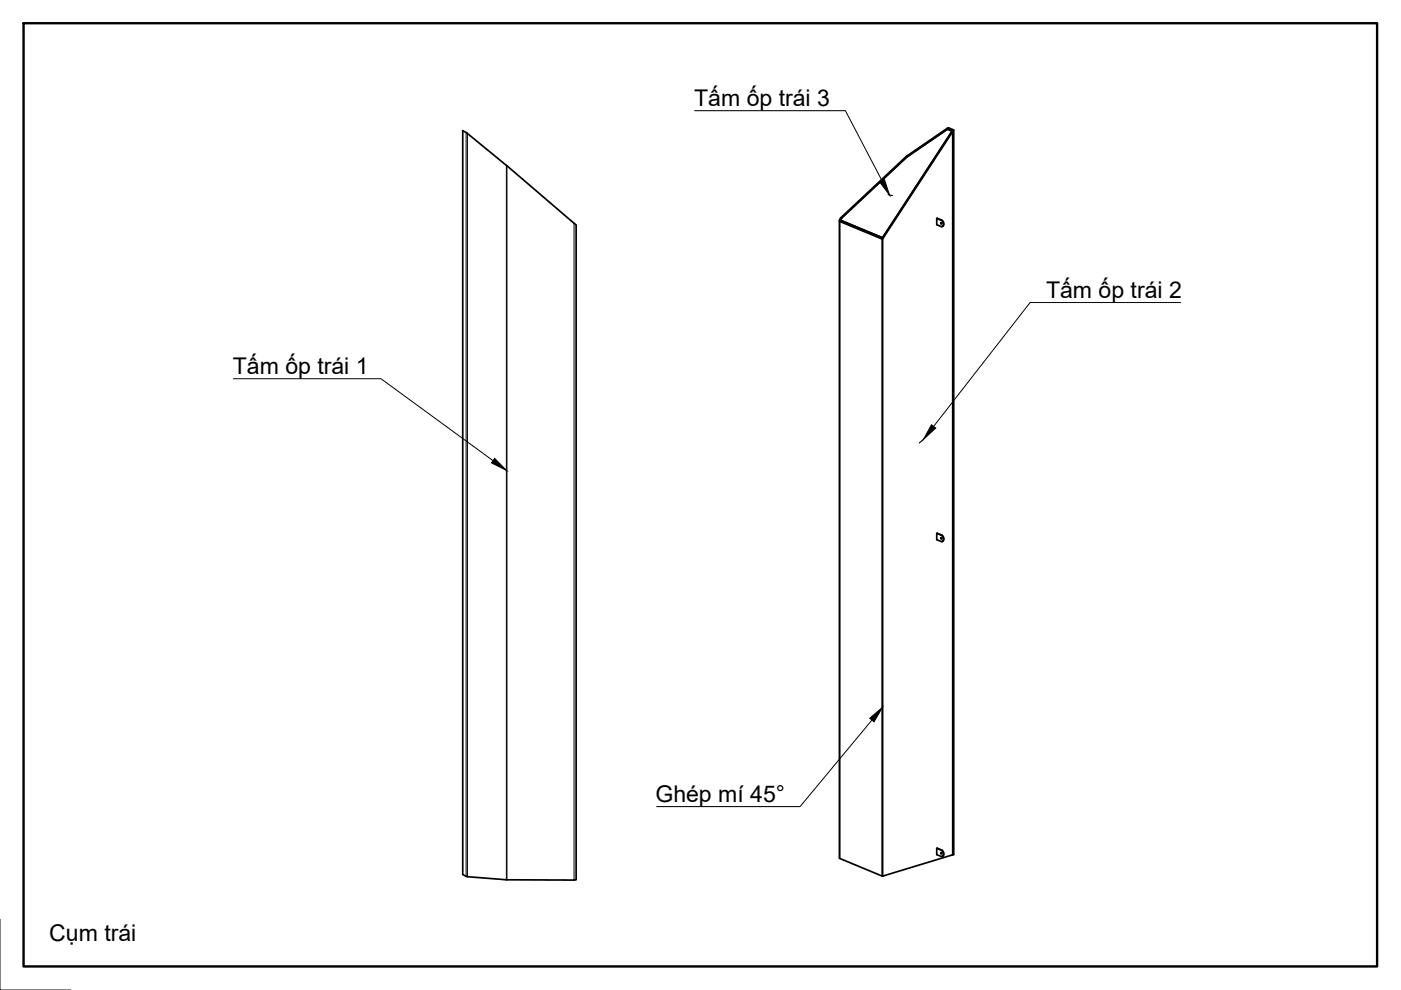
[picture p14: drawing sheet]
<svg xmlns="http://www.w3.org/2000/svg" width="297mm" height="210mm" viewBox="0 0 297 210" stroke-linecap="round" stroke-linejoin="round" font-family="sans-serif">
<defs><g id="words">
<g font-size="4.9">
<text x="147.2" y="22.5">Tấm ốp trái 3</text>
<text x="221.8" y="63.2">Tấm ốp trái 2</text>
<text x="49.4" y="79.3">Tấm ốp trái 1</text>
<text x="139" y="170">Ghép mí 45°</text>
<text x="10.5" y="199.4">Cụm trái</text>
</g>
</g></defs>
<!-- layer: Visible -->
<circle cx="187.1" cy="185.8" r=".18" fill="#000"/>
<g fill="none" stroke="#000" stroke-width=".36">
<path d="M98.8 28.1l-.7-.4v157.7l.7 .4M98.8 28.1l8.6 7M107.4 35.1l14.3 12.2M192.2 33.3l-13.8 13-.2 .4 8.9 3.7v135.4M192.3 33.3h-.1M201.2 27.1l1 .5-.2 .2-1.1-.4-8.6 5.9M201.2 27.1l-9 6.1M201.8 27.8l.2 .1-14.9 22.8-9-3.7-.1-.4 .3-.5 13.9-12.9M201.8 27.8l-14.7 22.6v135.4M202 27.9v153.3l-14.9 4.6M202 27.8v153.4M202.2 27.6v153.6h-.2"/>
<path d="M121.7 47.3l.5 .5M122.2 47.8v138.7l-.5 .1M178 46.8v135.1l9.1 3.9M178.3 46.7v.1M178.4 46.3l13.8-13 8.7-5.9 .9 .4-14.7 22.6-8.7-3.6-.2-.3zM198.6 46.3l1 .4 .3 .3a.63 .63 0 0 1-.4 1l-.9-.4v-1.3a1.8 1.8 0 0 1 1.4 .7 .69 .69 0 0 1-.1 1M199.5 47.2l.1 .3zM199.6 47.2v.2M199.9 48h-.2M198.6 113.1l1 .4 .3 .3a.63 .63 0 0 1-.4 1l-.9-.4v-1.3a1.8 1.8 0 0 1 1.4 .7 .69 .69 0 0 1-.1 1M199.5 114l.1 .3zM199.6 114v.2"/>
<path d="M199.9 114.8h-.2M198.6 179.9l1 .4 .3 .3a.61 .61 0 0 1-.4 1l-.9-.4v-1.3a1.8 1.8 0 0 1 1.4 .7 .69 .69 0 0 1-.1 1M98.8 185.8l8.6 .7M107.4 186.5l14.3 .1M199.5 180.8l.1 .2zM199.6 180.8v.2M199.9 181.6h-.2"/>
</g>
<!-- layer: Visible Narrow -->
<path d="M98.8 28.1v157.7M99.1 28.3v157.6M107.4 35.1v151.4M107.5 35.2v151.3M200.9 27.4h.1M201 27.4v.1M121.7 47.3v139.3M178.1 47v135M178.4 46.3h.1M199.6 46.7h-.1M199.6 113.4l-.1 .1M199.6 180.2h-.1" fill="none" stroke="#000" stroke-width=".21"/>
<!-- layer: Sketch6 -->
<path d="M188.3 41.3l.9 .2M195.8 93.2l-.9 .7" fill="none" stroke="#000" stroke-width=".25"/>
<!-- layer: BORDER -->
<path d="M5 4.9h287v200h-287z" fill="none" stroke="#000" stroke-width=".51"/>
<path d="M0 194.9v15h15" fill="none" stroke="#000" stroke-width=".21"/>
<!-- layer: Leaders -->
<path d="M186.5 38.5l1-.5 1.1 3.4zM104.9 97.2l2.5 2.5-3.2-1.6zM197.5 90.1l.9 .7-2.6 2.4zM184.4 152.3l2.7-2.3-1.8 3z" fill="#000" stroke="#000" stroke-width=".21"/>
<path d="M147.3 23.5h31.9l7.8 14.7M250.3 64.1h-31.9l-20.4 26.3M49.5 80.3h31.3l23.7 17.4M184.9 152.7l-15.3 18.3h-30.4" fill="none" stroke="#000" stroke-width=".21"/>
<use href="#words"/>
</svg>
